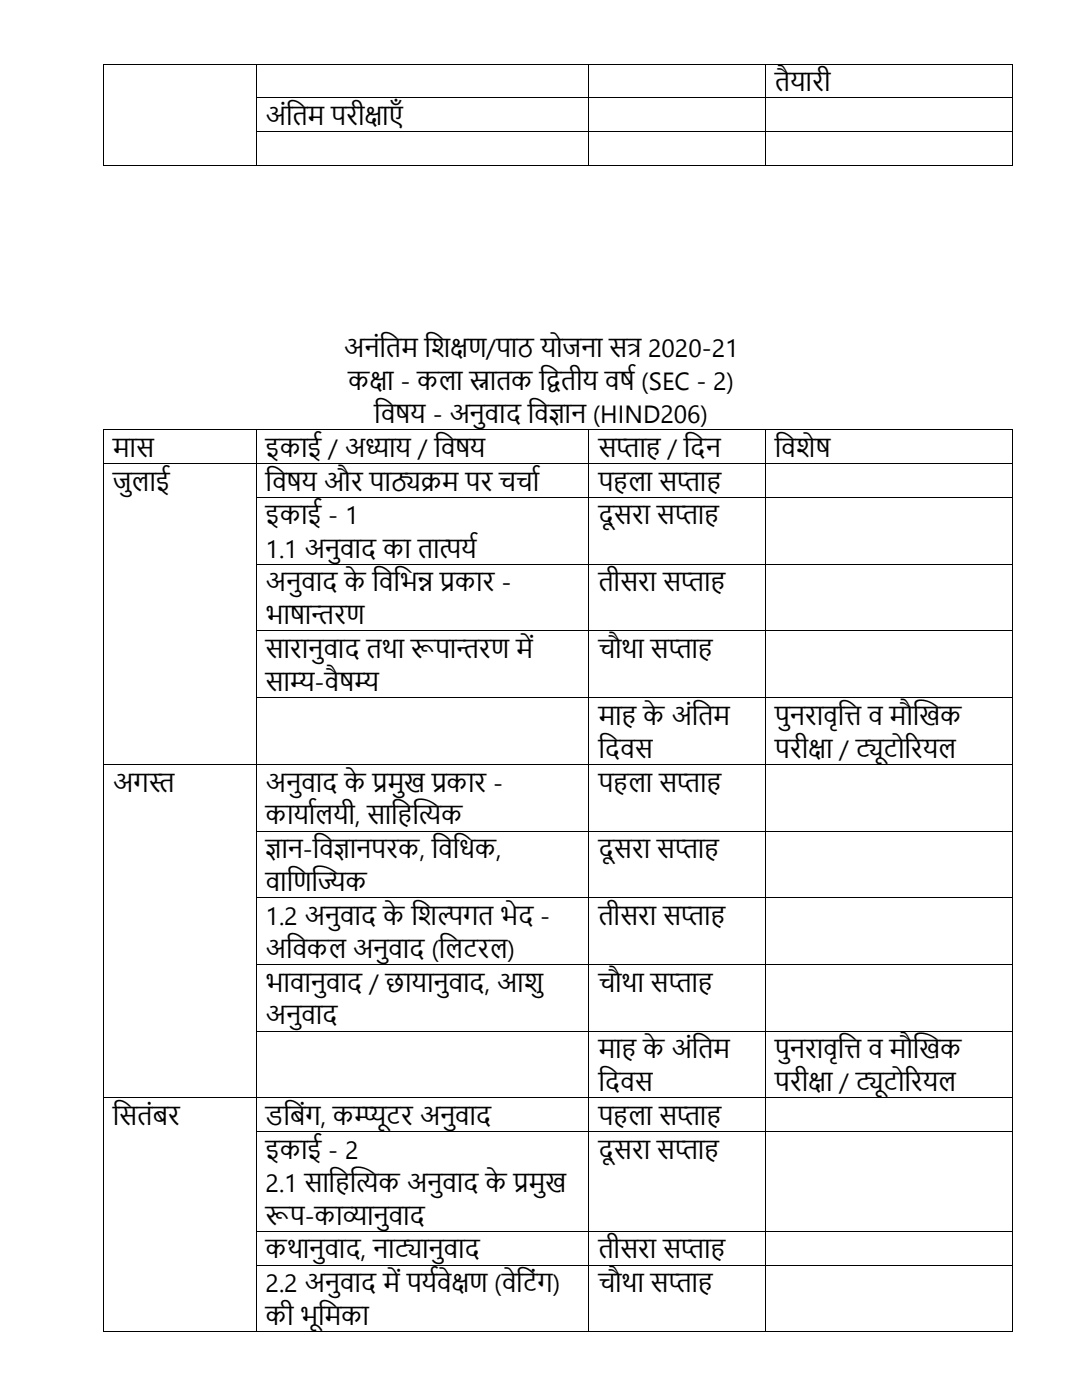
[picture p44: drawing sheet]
<svg xmlns="http://www.w3.org/2000/svg" width="216mm" height="279mm" viewBox="0 0 216 279" stroke-linecap="round" stroke-linejoin="round" font-family="sans-serif">
<defs><g id="words">
<g font-size="5">
<text x="154.6" y="18.2">िै</text>
<text x="157.7" y="18.2">यारी</text>
<text x="53" y="25">अंत</text>
<text x="58.3" y="25">िम परीक</text>
<text x="72.7" y="25">्</text>
<text x="72.7" y="25">षाएाँ</text>
<text x="68.6" y="71.3">अनंत</text>
<text x="77" y="71.3">िम त ्</text>
<text x="86" y="71.3">िक</text>
<text x="89.8" y="71.3">षण/पाठ योजना सत 2020-21</text>
<text x="125.1" y="71.3">्</text>
<text x="125.1" y="71.3">र</text>
<text x="69.4" y="77.9">कक</text>
<text x="73.7" y="77.9">्</text>
<text x="73.7" y="77.9">षा - कला स</text>
<text x="93.7" y="77.9">्</text>
<text x="93.7" y="77.9">नािक त</text>
<text x="108.9" y="77.9">ििीय वर</text>
<text x="123.6" y="77.9">्ष (SEC - 2)</text>
<text x="74.7" y="84.4">त्य - अनु</text>
<text x="76" y="84.4">वर</text>
<text x="96.7" y="84.4">वाद त्</text>
<text x="106.6" y="84.4">वज</text>
<text x="109.5" y="84.4">ञान (HIND206)</text>
<text x="22.5" y="91.2">मास</text>
<text x="53" y="91.2">इकाई / अध</text>
<text x="72.9" y="91.2">्</text>
<text x="72.9" y="91.2">याय / त्य</text>
<text x="87.9" y="91.2">वर</text>
<text x="119.4" y="91.2">सप</text>
<text x="123" y="91.2">्</text>
<text x="123" y="91.2">ता</text>
<text x="133.2" y="91.2">/ त</text>
<text x="137.7" y="91.2">दन</text>
<text x="154.6" y="91.2">त</text>
<text x="155.9" y="91.2">विेर</text>
<text x="162.7" y="91.2">्</text>
<text x="22.5" y="97.9">जु</text>
<text x="26.2" y="97.9">लाई</text>
<text x="53" y="97.9">त्य और पाठ</text>
<text x="54.3" y="97.9">वर</text>
<text x="78" y="97.9">्</text>
<text x="78" y="97.9">यिम पर चचाष</text>
<text x="119.4" y="97.9">प ला सप</text>
<text x="135.1" y="97.9">्</text>
<text x="135.1" y="97.9">ता</text>
<text x="53" y="104.7">इकाई - 1</text>
<text x="119.4" y="104.7">दूसरा सप</text>
<text x="134.7" y="104.7">्</text>
<text x="134.7" y="104.7">ता</text>
<text x="53" y="111.3">1.1 अनु</text>
<text x="67.8" y="111.3">वाद का िात</text>
<text x="87.7" y="111.3">्</text>
<text x="87.7" y="111.3">पयष</text>
<text x="53" y="118">अनु</text>
<text x="60.1" y="118">वाद केत भन ्</text>
<text x="75.6" y="118">वत ् रकार -</text>
<text x="83.3" y="118">न प</text>
<text x="119.4" y="118">िीसरा सप</text>
<text x="135.9" y="118">्</text>
<text x="135.9" y="118">ता</text>
<text x="53" y="124.6">भार ्</text>
<text x="57.8" y="124.6">्ान</text>
<text x="62.1" y="124.6">तरण</text>
<text x="53" y="131.3">सारानु</text>
<text x="64.5" y="131.3">वाद िथा र</text>
<text x="82" y="131.3">ूपान</text>
<text x="91.1" y="131.3">्</text>
<text x="91.1" y="131.3">तरण मे</text>
<text x="106.2" y="131.3">ं</text>
<text x="119.4" y="131.3">चौथा सप</text>
<text x="133.4" y="131.3">्</text>
<text x="133.4" y="131.3">ता</text>
<text x="53" y="137.9">साम-वैय</text>
<text x="57.8" y="137.9">्</text>
<text x="57.8" y="137.9">य</text>
<text x="67.7" y="137.9">र्</text>
<text x="67.7" y="137.9">्म</text>
<text x="119.4" y="144.6">मा</text>
<text x="128.3" y="144.6">केअंत</text>
<text x="139.3" y="144.6">िम</text>
<text x="154.6" y="144.6">पु</text>
<text x="157.6" y="144.6">नरावृत</text>
<text x="168.5" y="144.6">ि व मौख</text>
<text x="183.4" y="144.6">खक</text>
<text x="119.4" y="151.2">त</text>
<text x="120.7" y="151.2">दवस</text>
<text x="154.6" y="151.2">परीक</text>
<text x="161.3" y="151.2">्</text>
<text x="161.3" y="151.2">षा / टिोररयल</text>
<text x="170.8" y="151.2">्</text>
<text x="170.8" y="151.2">यू</text>
<text x="22.5" y="158">अगस</text>
<text x="29.7" y="158">्</text>
<text x="29.7" y="158">त</text>
<text x="53" y="158">अनु</text>
<text x="60.1" y="158">वाद केप ख प</text>
<text x="74.3" y="158">्</text>
<text x="74.3" y="158">रमु ्</text>
<text x="86.1" y="158">रकार -</text>
<text x="119.4" y="158">प ला सप</text>
<text x="135.1" y="158">्</text>
<text x="135.1" y="158">ता</text>
<text x="53" y="164.5">कायाषलयी, सातख</text>
<text x="83.6" y="164.5">त</text>
<text x="83.6" y="164.5">्</text>
<text x="83.6" y="164.5">यक</text>
<text x="53" y="171.3">ज</text>
<text x="53" y="171.3">्</text>
<text x="53" y="171.3">ञान-त्</text>
<text x="63.7" y="171.3">वज</text>
<text x="66.6" y="171.3">ञानपरक, त धक,</text>
<text x="87.4" y="171.3">वत</text>
<text x="119.4" y="171.3">दूसरा सप</text>
<text x="134.7" y="171.3">्</text>
<text x="134.7" y="171.3">ता</text>
<text x="53" y="177.8">वात िक</text>
<text x="58.5" y="177.8">णख</text>
<text x="53" y="184.6">1.2 अनु</text>
<text x="67.8" y="184.6">वाद केत ्</text>
<text x="83.3" y="184.6">िल</text>
<text x="87.2" y="184.6">पगि भेद -</text>
<text x="119.4" y="184.6">िीसरा सप</text>
<text x="135.9" y="184.6">्</text>
<text x="135.9" y="184.6">ता</text>
<text x="53" y="191.2">अत</text>
<text x="58.3" y="191.2">वकल अनु</text>
<text x="77.5" y="191.2">वाद (त</text>
<text x="88.9" y="191.2">लिरल)</text>
<text x="53" y="197.9">भावानु</text>
<text x="65" y="197.9">वाद / छायानु</text>
<text x="89.5" y="197.9">वाद, आिु</text>
<text x="119.4" y="197.9">चौथा सप</text>
<text x="133.4" y="197.9">्</text>
<text x="133.4" y="197.9">ता</text>
<text x="53" y="204.5">अनु</text>
<text x="60.1" y="204.5">वाद</text>
<text x="119.4" y="211.2">मा</text>
<text x="128.3" y="211.2">केअंत</text>
<text x="139.3" y="211.2">िम</text>
<text x="154.6" y="211.2">पु</text>
<text x="157.6" y="211.2">नरावृत</text>
<text x="168.5" y="211.2">ि व मौख</text>
<text x="183.4" y="211.2">खक</text>
<text x="119.4" y="217.8">त</text>
<text x="120.7" y="217.8">दवस</text>
<text x="154.6" y="217.8">परीक</text>
<text x="161.3" y="217.8">्</text>
<text x="161.3" y="217.8">षा / टिोररयल</text>
<text x="170.8" y="217.8">्</text>
<text x="170.8" y="217.8">यू</text>
<text x="22.5" y="224.5">त</text>
<text x="23.8" y="224.5">सिंबर</text>
<text x="53" y="224.5">डत</text>
<text x="57.8" y="224.5">बंग, कम</text>
<text x="70.7" y="224.5">्</text>
<text x="70.7" y="224.5">प</text>
<text x="70.7" y="224.5">्यू</text>
<text x="77.1" y="224.5">िर अनु</text>
<text x="90.8" y="224.5">वाद</text>
<text x="119.4" y="224.5">प ला सप</text>
<text x="135.1" y="224.5">्</text>
<text x="135.1" y="224.5">ता</text>
<text x="53" y="231.3">इकाई - 2</text>
<text x="119.4" y="231.3">दूसरा सप</text>
<text x="134.7" y="231.3">्</text>
<text x="134.7" y="231.3">ता</text>
<text x="53" y="237.9">2.1 सातख</text>
<text x="71.1" y="237.9">त</text>
<text x="71.1" y="237.9">्</text>
<text x="71.1" y="237.9">यक अनु</text>
<text x="88.2" y="237.9">वाद केप ख</text>
<text x="102.5" y="237.9">्</text>
<text x="102.5" y="237.9">रमु</text>
<text x="53" y="244.4">र</text>
<text x="53" y="244.4">ूप-काव</text>
<text x="68.3" y="244.4">्</text>
<text x="68.3" y="244.4">यानु</text>
<text x="77.5" y="244.4">वाद</text>
<text x="53" y="251.2">कथानु</text>
<text x="64.7" y="251.2">वाद, नाट</text>
<text x="78.7" y="251.2">्</text>
<text x="78.7" y="251.2">यानु</text>
<text x="88.5" y="251.2">वाद</text>
<text x="119.4" y="251.2">िीसरा सप</text>
<text x="135.9" y="251.2">्</text>
<text x="135.9" y="251.2">ता</text>
<text x="53" y="257.9">2.2 अनु</text>
<text x="67.8" y="257.9">वाद मेपयषवेक</text>
<text x="79.7" y="257.9">ं</text>
<text x="90.1" y="257.9">्</text>
<text x="90.1" y="257.9">षण (वेत</text>
<text x="104.3" y="257.9">िंग)</text>
<text x="119.4" y="257.9">चौथा सप</text>
<text x="133.4" y="257.9">्</text>
<text x="133.4" y="257.9">ता</text>
<text x="53" y="264.5">की भूमका</text>
<text x="63.5" y="264.5">त</text>
</g>
</g></defs>
<g fill="#000">
<path d="M20.6 12.7h.1v.2h-.1z" fill-rule="evenodd"/>
<path d="M20.6 12.7h.1v.2h-.1z" fill-rule="evenodd"/>
<path d="M20.6 19.4h.1v.2h-.1z" fill-rule="evenodd"/>
<path d="M51.1 12.7h.1v.2h-.1z" fill-rule="evenodd"/>
<path d="M51.1 19.4h.1v.2h-.1z" fill-rule="evenodd"/>
<path d="M117.4 12.7h.2v.2h-.2z" fill-rule="evenodd"/>
<path d="M117.4 19.4h.2v.2h-.2z" fill-rule="evenodd"/>
<path d="M152.7 12.7h.1v.2h-.1z" fill-rule="evenodd"/>
<path d="M152.7 19.4h.1v.2h-.1z" fill-rule="evenodd"/>
<path d="M201.9 12.7h.1v.2h-.1z" fill-rule="evenodd"/>
<path d="M201.9 12.7h.1v.2h-.1z" fill-rule="evenodd"/>
<path d="M201.9 19.4h.1v.2h-.1z" fill-rule="evenodd"/>
<path d="M20.6 26.2h.1v.2h-.1z" fill-rule="evenodd"/>
<path d="M20.6 32.9h.1v.2h-.1z" fill-rule="evenodd"/>
<path d="M20.6 32.9h.1v.2h-.1z" fill-rule="evenodd"/>
<path d="M51.1 26.2h.1v.2h-.1z" fill-rule="evenodd"/>
<path d="M51.1 32.9h.1v.2h-.1z" fill-rule="evenodd"/>
<path d="M117.4 26.2h.2v.2h-.2z" fill-rule="evenodd"/>
<path d="M117.4 32.9h.2v.2h-.2z" fill-rule="evenodd"/>
<path d="M152.7 26.2h.1v.2h-.1z" fill-rule="evenodd"/>
<path d="M152.7 32.9h.1v.2h-.1z" fill-rule="evenodd"/>
<path d="M201.9 26.2h.1v.2h-.1z" fill-rule="evenodd"/>
<path d="M201.9 32.9h.1v.2h-.1z" fill-rule="evenodd"/>
<path d="M201.9 32.9h.1v.2h-.1z" fill-rule="evenodd"/>
<path d="M20.6 85.7h.1v.2h-.1z" fill-rule="evenodd"/>
<path d="M20.6 85.7h.1v.2h-.1z" fill-rule="evenodd"/>
<path d="M20.6 92.4h.1v.2h-.1z" fill-rule="evenodd"/>
<path d="M20.6 99.2h.1v.1h-.1z" fill-rule="evenodd"/>
<path d="M51.1 85.7h.1v.2h-.1z" fill-rule="evenodd"/>
<path d="M51.1 92.4h.1v.2h-.1z" fill-rule="evenodd"/>
<path d="M51.1 99.2h.1v.1h-.1z" fill-rule="evenodd"/>
<path d="M117.4 85.7h.2v.2h-.2z" fill-rule="evenodd"/>
<path d="M117.4 92.4h.2v.2h-.2z" fill-rule="evenodd"/>
<path d="M117.4 99.2h.2v.1h-.2z" fill-rule="evenodd"/>
<path d="M152.7 85.7h.1v.2h-.1z" fill-rule="evenodd"/>
<path d="M152.7 92.4h.1v.2h-.1z" fill-rule="evenodd"/>
<path d="M152.7 99.2h.1v.1h-.1z" fill-rule="evenodd"/>
<path d="M201.9 85.7h.1v.2h-.1z" fill-rule="evenodd"/>
<path d="M201.9 85.7h.1v.2h-.1z" fill-rule="evenodd"/>
<path d="M201.9 92.4h.1v.2h-.1z" fill-rule="evenodd"/>
<path d="M201.9 99.2h.1v.1h-.1z" fill-rule="evenodd"/>
<path d="M20.6 112.5h.1v.2h-.1z" fill-rule="evenodd"/>
<path d="M51.1 112.5h.1v.2h-.1z" fill-rule="evenodd"/>
<path d="M117.4 112.5h.2v.2h-.2z" fill-rule="evenodd"/>
<path d="M152.7 112.5h.1v.2h-.1z" fill-rule="evenodd"/>
<path d="M201.9 112.5h.1v.2h-.1z" fill-rule="evenodd"/>
<path d="M20.6 125.8h.1v.2h-.1z" fill-rule="evenodd"/>
<path d="M20.6 139.1h.1v.2h-.1z" fill-rule="evenodd"/>
<path d="M51.1 125.8h.1v.2h-.1z" fill-rule="evenodd"/>
<path d="M51.1 139.1h.1v.2h-.1z" fill-rule="evenodd"/>
<path d="M117.4 125.8h.2v.2h-.2z" fill-rule="evenodd"/>
<path d="M117.4 139.1h.2v.2h-.2z" fill-rule="evenodd"/>
<path d="M152.7 125.8h.1v.2h-.1z" fill-rule="evenodd"/>
<path d="M152.7 139.1h.1v.2h-.1z" fill-rule="evenodd"/>
<path d="M201.9 125.8h.1v.2h-.1z" fill-rule="evenodd"/>
<path d="M201.9 139.1h.1v.2h-.1z" fill-rule="evenodd"/>
<path d="M20.6 152.4h.1v.2h-.1z" fill-rule="evenodd"/>
<path d="M51.1 152.4h.1v.2h-.1z" fill-rule="evenodd"/>
<path d="M117.4 152.4h.2v.2h-.2z" fill-rule="evenodd"/>
<path d="M152.7 152.4h.1v.2h-.1z" fill-rule="evenodd"/>
<path d="M201.9 152.4h.1v.2h-.1z" fill-rule="evenodd"/>
<path d="M20.6 165.8h.1v.1h-.1z" fill-rule="evenodd"/>
<path d="M20.6 179.1h.1v.1h-.1z" fill-rule="evenodd"/>
<path d="M51.1 165.8h.1v.1h-.1z" fill-rule="evenodd"/>
<path d="M51.1 179.1h.1v.1h-.1z" fill-rule="evenodd"/>
<path d="M117.4 165.8h.2v.1h-.2z" fill-rule="evenodd"/>
<path d="M117.4 179.1h.2v.1h-.2z" fill-rule="evenodd"/>
<path d="M152.7 165.8h.1v.1h-.1z" fill-rule="evenodd"/>
<path d="M152.7 179.1h.1v.1h-.1z" fill-rule="evenodd"/>
<path d="M201.9 165.8h.1v.1h-.1z" fill-rule="evenodd"/>
<path d="M201.9 179.1h.1v.1h-.1z" fill-rule="evenodd"/>
<path d="M20.6 192.4h.1v.2h-.1z" fill-rule="evenodd"/>
<path d="M51.1 192.4h.1v.2h-.1z" fill-rule="evenodd"/>
<path d="M117.4 192.4h.2v.2h-.2z" fill-rule="evenodd"/>
<path d="M152.7 192.4h.1v.2h-.1z" fill-rule="evenodd"/>
<path d="M201.9 192.4h.1v.2h-.1z" fill-rule="evenodd"/>
<path d="M20.6 205.7h.1v.2h-.1z" fill-rule="evenodd"/>
<path d="M20.6 219h.1v.2h-.1z" fill-rule="evenodd"/>
<path d="M51.1 205.7h.1v.2h-.1z" fill-rule="evenodd"/>
<path d="M51.1 219h.1v.2h-.1z" fill-rule="evenodd"/>
<path d="M117.4 205.7h.2v.2h-.2z" fill-rule="evenodd"/>
<path d="M117.4 219h.2v.2h-.2z" fill-rule="evenodd"/>
<path d="M152.7 205.7h.1v.2h-.1z" fill-rule="evenodd"/>
<path d="M152.7 219h.1v.2h-.1z" fill-rule="evenodd"/>
<path d="M201.9 205.7h.1v.2h-.1z" fill-rule="evenodd"/>
<path d="M201.9 219h.1v.2h-.1z" fill-rule="evenodd"/>
<path d="M20.6 225.8h.1v.1h-.1z" fill-rule="evenodd"/>
<path d="M51.1 225.8h.1v.1h-.1z" fill-rule="evenodd"/>
<path d="M117.4 225.8h.2v.1h-.2z" fill-rule="evenodd"/>
<path d="M152.7 225.8h.1v.1h-.1z" fill-rule="evenodd"/>
<path d="M201.9 225.8h.1v.1h-.1z" fill-rule="evenodd"/>
<path d="M20.6 245.7h.1v.1h-.1z" fill-rule="evenodd"/>
<path d="M20.6 252.4h.1v.2h-.1z" fill-rule="evenodd"/>
<path d="M51.1 245.7h.1v.1h-.1z" fill-rule="evenodd"/>
<path d="M51.1 252.4h.1v.2h-.1z" fill-rule="evenodd"/>
<path d="M117.4 245.7h.2v.1h-.2z" fill-rule="evenodd"/>
<path d="M117.4 252.4h.2v.2h-.2z" fill-rule="evenodd"/>
<path d="M152.7 245.7h.1v.1h-.1z" fill-rule="evenodd"/>
<path d="M152.7 252.4h.1v.2h-.1z" fill-rule="evenodd"/>
<path d="M201.9 245.7h.1v.1h-.1z" fill-rule="evenodd"/>
<path d="M201.9 252.4h.1v.2h-.1z" fill-rule="evenodd"/>
<path d="M20.6 265.7h.1v.2h-.1z" fill-rule="evenodd"/>
<path d="M20.6 265.7h.1v.2h-.1z" fill-rule="evenodd"/>
<path d="M51.1 265.7h.1v.2h-.1z" fill-rule="evenodd"/>
<path d="M117.4 265.7h.2v.2h-.2z" fill-rule="evenodd"/>
<path d="M152.7 265.7h.1v.2h-.1z" fill-rule="evenodd"/>
<path d="M201.9 265.7h.1v.2h-.1z" fill-rule="evenodd"/>
<path d="M201.9 265.7h.1v.2h-.1z" fill-rule="evenodd"/>
</g>
<g fill="none" stroke="#000" stroke-width=".2">
<path d="M20.7 12.9v6.5M20.7 19.6v6.6M20.7 12.8h30.4M51.1 12.9v6.5M51.1 19.6v6.6M51.2 12.8h66.2M51.2 19.5h66.2M117.5 12.9v6.5M117.5 19.6v6.6M117.6 12.8h35.1M117.6 19.5h35.1M152.8 12.9v6.5"/>
<path d="M152.8 19.6v6.6M152.8 12.8h49.1M152.8 19.5h49.1M202 12.9v6.5M202 19.6v6.6M20.7 26.4v6.5M20.7 33h30.4M51.1 26.4v6.5M51.2 26.3h66.2M51.2 33h66.2M117.5 26.4v6.5M117.6 26.3h35.1"/>
<path d="M117.6 33h35.1M152.8 26.4v6.5M152.8 26.3h49.1M152.8 33h49.1M202 26.4v6.5M20.7 85.9v6.5M20.7 92.6v6.6M20.7 99.3v13.2M20.7 85.8h30.4M20.7 92.5h30.4M51.1 85.9v6.5M51.1 92.6v6.6"/>
<path d="M51.1 99.3v13.2M51.2 85.8h66.2M51.2 92.5h66.2M51.2 99.2h66.2M117.5 85.9v6.5M117.5 92.6v6.6M117.5 99.3v13.2M117.6 85.8h35.1M117.6 92.5h35.1M117.6 99.2h35.1M152.8 85.9v6.5M152.8 92.6v6.6"/>
<path d="M152.8 99.3v13.2M152.8 85.8h49.1M152.8 92.5h49.1M152.8 99.2h49.1M202 85.9v6.5M202 92.6v6.6M202 99.3v13.2M20.7 112.7v13.1M51.1 112.7v13.1M51.2 112.6h66.2M117.5 112.7v13.1M117.6 112.6h35.1"/>
<path d="M152.8 112.7v13.1M152.8 112.6h49.1M202 112.7v13.1M20.7 126v13.1M20.7 139.3v13.1M51.1 126v13.1M51.1 139.3v13.1M51.2 125.9h66.2M51.2 139.2h66.2M117.5 126v13.1M117.5 139.3v13.1M117.6 125.9h35.1"/>
<path d="M117.6 139.2h35.1M152.8 126v13.1M152.8 139.3v13.1M152.8 125.9h49.1M152.8 139.2h49.1M202 126v13.1M202 139.3v13.1M20.7 152.6v13.2M20.7 152.5h30.4M51.1 152.6v13.2M51.2 152.5h66.2M117.5 152.6v13.2"/>
<path d="M117.6 152.5h35.1M152.8 152.6v13.2M152.8 152.5h49.1M202 152.6v13.2M20.7 165.9v13.2M20.7 179.2v13.2M51.1 165.9v13.2M51.1 179.2v13.2M51.2 165.8h66.2M51.2 179.1h66.2M117.5 165.9v13.2M117.5 179.2v13.2"/>
<path d="M117.6 165.8h35.1M117.6 179.1h35.1M152.8 165.9v13.2M152.8 179.2v13.2M152.8 165.8h49.1M152.8 179.1h49.1M202 165.9v13.2M202 179.2v13.2M20.7 192.6v13.1M51.1 192.6v13.1M51.2 192.5h66.2M117.5 192.6v13.1"/>
<path d="M117.6 192.5h35.1M152.8 192.6v13.1M152.8 192.5h49.1M202 192.6v13.1M20.7 205.9v13.1M20.7 219.2v6.6M20.7 219.1h30.4M51.1 205.9v13.1M51.1 219.2v6.6M51.2 205.8h66.2M51.2 219.1h66.2M117.5 205.9v13.1"/>
<path d="M117.5 219.2v6.6M117.6 205.8h35.1M117.6 219.1h35.1M152.8 205.9v13.1M152.8 219.2v6.6M152.8 205.8h49.1M152.8 219.1h49.1M202 205.9v13.1M202 219.2v6.6M20.7 225.9v19.8M51.1 225.9v19.8M51.2 225.8h66.2"/>
<path d="M117.5 225.9v19.8M117.6 225.8h35.1M152.8 225.9v19.8M152.8 225.8h49.1M202 225.9v19.8M20.7 245.8v6.6M20.7 252.6v13.1M51.1 245.8v6.6M51.1 252.6v13.1M51.2 245.7h66.2M51.2 252.5h66.2M117.5 245.8v6.6"/>
<path d="M117.5 252.6v13.1M117.6 245.7h35.1M117.6 252.5h35.1M152.8 245.8v6.6M152.8 252.6v13.1M152.8 245.7h49.1M152.8 252.5h49.1M202 245.8v6.6M202 252.6v13.1M20.7 265.8h30.4M51.2 265.8h66.2M117.6 265.8h35.1"/>
<path d="M152.8 265.8h49.1"/>
</g>
<use href="#words"/>
</svg>
